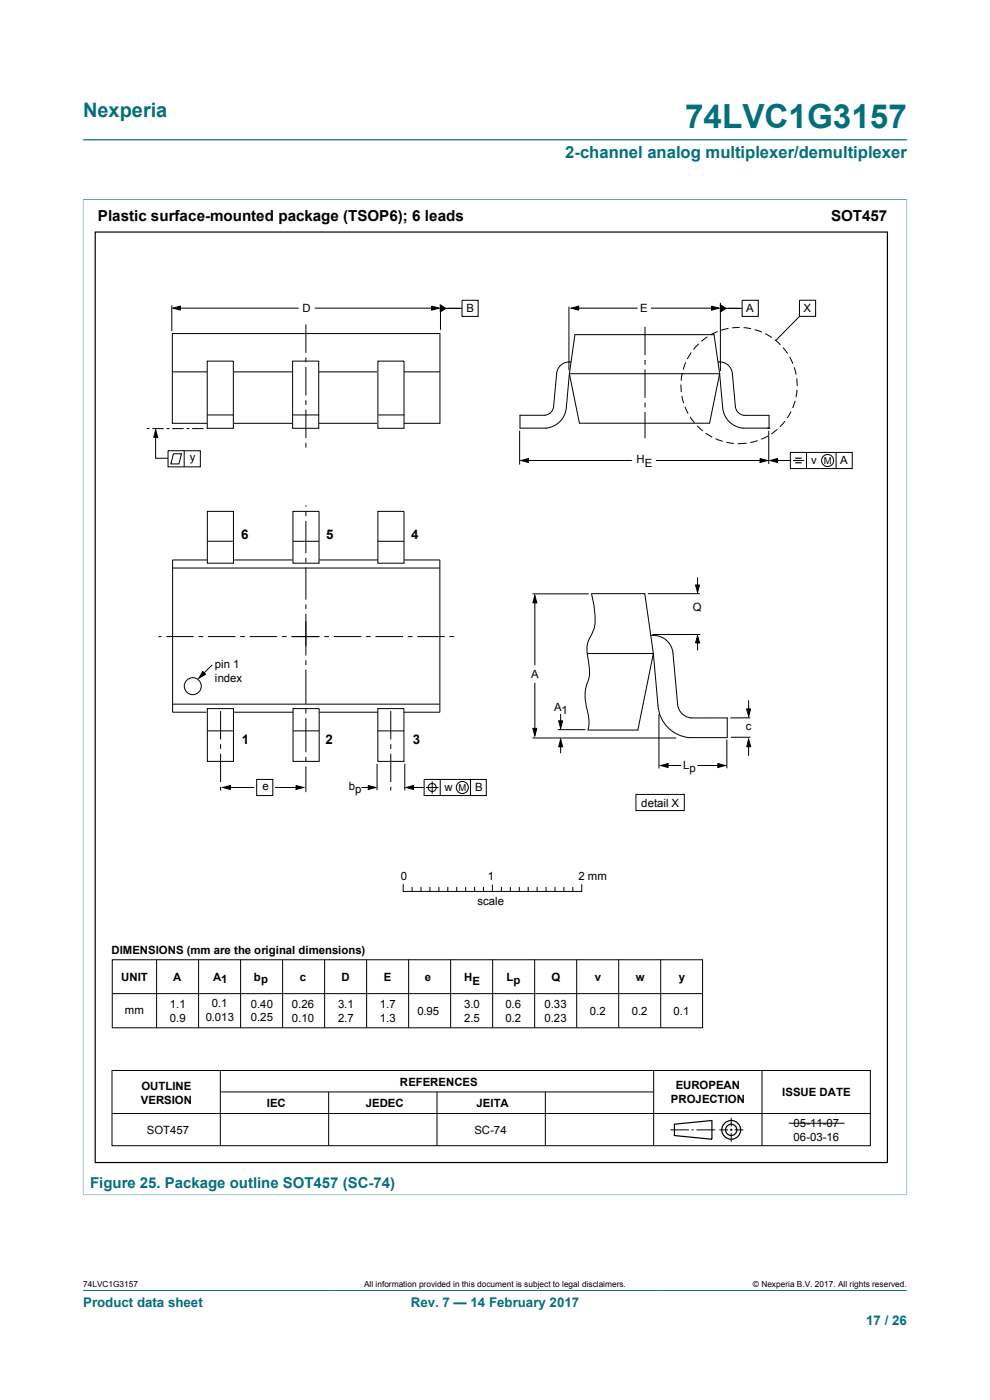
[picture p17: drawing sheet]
<svg xmlns="http://www.w3.org/2000/svg" width="210mm" height="297mm" viewBox="0 0 210 297" stroke-linecap="round" stroke-linejoin="round" font-family="sans-serif">
<defs><g id="words">
<text font-size="7.1" fill="#036f7b" x="145.3" y="27.2">74LVC1G3157</text>
<text font-size="4.2" fill="#036f7b" x="17.6" y="24.8">Nexperia</text>
<text font-size="3.5" fill="#036f7b" x="119.9" y="33.5">2-channel analog multiplexer/demultiplexer</text>
<g font-size="3.2">
<text x="20.8" y="46.8">Plastic surface-mounted package (TSOP6); 6 leads</text>
<text x="176.3" y="46.8">SOT457</text>
</g>
<text font-size="3.2" fill="#036f7b" x="19.1" y="252">Figure 25. Package outline SOT457 (SC-74)</text>
<g font-size="2.8">
<text x="51.2" y="114.3">6</text>
<text x="69.2" y="114.3">5</text>
<text x="87.2" y="114.3">4</text>
<text x="51.3" y="157.8">1</text>
<text x="69" y="157.8">2</text>
<text x="87.6" y="157.8">3</text>
</g>
<g font-size="2.8" fill="#036f7b">
<text x="17.6" y="277.3">Product data sheet</text>
<text x="87.1" y="277.3">Rev. 7 — 14 February 2017</text>
<text x="183.7" y="281">17 / 26</text>
</g>
<g font-size="2.4">
<text x="64.1" y="66.2">D</text>
<text x="98.9" y="66.3">B</text>
<text x="135.8" y="66.3">E</text>
<text x="158.3" y="66.3">A</text>
<text x="170.4" y="66.3">X</text>
<text x="40.3" y="97.9">y</text>
<text x="135" y="98.3">H</text>
<text x="136.8" y="99.1">E</text>
<text x="172.1" y="98.4">v</text>
<text x="178.2" y="98.5">A</text>
<text x="146.9" y="129.7">Q</text>
<text x="45.6" y="141.7">pin 1</text>
<text x="112.7" y="143.9">A</text>
<text x="45.6" y="144.6">index</text>
<text x="117.5" y="150.8">A1</text>
<text x="158.2" y="154.9">c</text>
<text x="55.7" y="167.7">e</text>
<text x="74" y="167.7">bp</text>
<text x="94.3" y="167.7">w</text>
<text x="100.8" y="167.7">B</text>
<text x="144.9" y="163.1">Lp</text>
<text x="136" y="171.1">detail X</text>
<text x="85" y="186.6">0</text>
<text x="101.3" y="191.9">scale</text>
<text x="103.5" y="186.6">1</text>
<text x="122.7" y="186.6">2 mm</text>
<text x="23.6" y="202.4">DIMENSIONS (mm are the original dimensions)</text>
<text x="25.7" y="208.1">UNIT</text>
<text x="36.7" y="208.1">A</text>
<text x="45.2" y="208.1">A1</text>
<text x="53.9" y="208.1">bp</text>
<text x="63.6" y="208.1">c</text>
<text x="72.5" y="208.1">D</text>
<text x="81.4" y="208.1">E</text>
<text x="90.1" y="208.1">e</text>
<text x="98.5" y="208.1">H</text>
<text x="100.2" y="208.9">E</text>
<text x="107.4" y="208.1">L</text>
<text x="108.9" y="208.7">p</text>
<text x="117" y="208.1">Q</text>
<text x="126.2" y="208.1">v</text>
<text x="134.9" y="208.1">w</text>
<text x="144" y="208.1">y</text>
<text x="26.5" y="215">mm</text>
<text x="36" y="213.9">1.1</text>
<text x="45" y="213.6">0.1</text>
<text x="53.2" y="213.8">0.40</text>
<text x="61.9" y="213.9">0.26</text>
<text x="71.7" y="213.9">3.1</text>
<text x="80.6" y="213.9">1.7</text>
<text x="88.5" y="215.2">0.95</text>
<text x="98.5" y="213.9">3.0</text>
<text x="107.2" y="213.9">0.6</text>
<text x="115.5" y="213.9">0.33</text>
<text x="125.1" y="215.2">0.2</text>
<text x="134" y="215.2">0.2</text>
<text x="142.9" y="215.2">0.1</text>
<text x="36" y="216.9">0.9</text>
<text x="43.6" y="216.6">0.013</text>
<text x="53.2" y="216.7">0.25</text>
<text x="61.9" y="216.8">0.10</text>
<text x="71.7" y="216.8">2.7</text>
<text x="80.6" y="216.8">1.3</text>
<text x="98.5" y="216.8">2.5</text>
<text x="107.2" y="216.8">0.2</text>
<text x="115.5" y="216.8">0.23</text>
<text x="30" y="231.3">OUTLINE</text>
<text x="84.8" y="230.3">REFERENCES</text>
<text x="142.3" y="234">PROJECTION</text>
<text x="143.3" y="231">EUROPEAN</text>
<text x="165.9" y="232.5">ISSUE DATE</text>
<text x="29.9" y="234.2">VERSION</text>
<text x="56.6" y="234.9">IEC</text>
<text x="77.6" y="234.9">JEDEC</text>
<text x="101.1" y="234.9">JEITA</text>
<text x="168.3" y="239.2">05-11-07</text>
<text x="31.1" y="240.5">SOT457</text>
<text x="100.7" y="240.5">SC-74</text>
<text x="168.3" y="242.1">06-03-16</text>
</g>
<g font-size="2">
<text x="174.8" y="98.4">M</text>
<text x="97.3" y="167.7">M</text>
</g>
<g font-size="1.8">
<text x="17.6" y="273.1">74LVC1G3157</text>
<text x="77.2" y="273.1">All information provided in this document is subject to legal disclaimers.</text>
<text x="159.7" y="273.1">© Nexperia B.V. 2017. All rights reserved.</text>
</g>
</g></defs>
<path d="M17.6 29.7h174.8M17.6 42.3h174.8M17.6 42.3v211.3M192.4 42.3v211.3M17.6 253.5h174.8M17.6 273.8h174.8" fill="none" stroke="#036f7b" stroke-width=".21"/>
<g fill="none" stroke="#000" stroke-width=".21">
<path d="M36.4 64.8v5.5M36.6 70.8h56.7v19h-56.7zM36.6 78.9h56.7M36.7 65.4l1.6-.5v.9zM37.6 65.4h25.7M66.8 65.4h25.5M91.6 64.9l1.6 .5-1.6 .4zM93.4 64.7l1.2 .7-1.2 .8zM93.4 64.9v5.1M93.9 65.4h4.1M98 63.7h3.4v3.4h-3.4zM120.7 65v13.5"/>
<path d="M121.2 65.4l1.6-.5v.9zM121.9 65.4h13.4M136.8 69.3v6.1M136.8 76.4v1M136.8 78.4v6M138.1 65.4h13.6M144.7 79.2l-.2 1.6M145.5 76.9l-.6 1.5M146.6 74.8l-.8 1.4M148.2 73l-1.1 1.1M150.1 71.4l-1.3 1M150.9 64.9l1.6 .5-1.6 .4z"/>
<path d="M152.2 70.3l-1.4 .7M152.8 64.2v14.5M152.8 64.7l1.2 .7-1.2 .8zM153.4 65.4h4M154.5 69.7l-1.5 .4M156.9 69.5h-1.6M157.4 63.7h3.5v3.4h-3.5zM157.7 69.5l1.6 .2M160.1 69.9l1.5 .6M162.3 70.8l1.4 .8M164.4 72.1l1.2 1.1M166.1 73.7l1 1.3"/>
<path d="M167.5 75.7l.7 1.5M168.5 77.9l.4 1.6M169.6 63.7h3.4v3.4h-3.4zM169.6 67.1l-5 5.1M31.1 90.9h.6M32.3 90.9h2.4M33 91.7v5.5h2.6M33 91.2l.5 1.6h-.9zM35.3 90.9h.6M35.6 95.6h6.9v3.4h-6.9zM36.5 90.9h2.5M36.8 96.3h1.7l-.5 2.1h-1.8z"/>
<path d="M39.1 95.6v3.4M39.6 90.9h.6M40.8 90.9h2.4M110.2 91.4v7.2M110.5 97.7l1.6-.4v.8zM111.3 97.7h22.7M136.8 85.4v1M136.8 87.4v5.6M139.1 97.7h22.7M144.4 81.6l.1 1.6M144.6 84l.4 1.5M145.3 86.3l.7 1.4"/>
<path d="M146.4 88.4l.9 1.3M147.9 90.3l1.2 1.1M149.7 91.9l1.4 .8M151.8 93.1l1.5 .5M154.1 93.8l1.6 .3M158.4 94l-1.9 .1M160.7 93.5l-1.5 .4M161.2 97.3l1.6 .4-1.6 .4zM162.9 92.5l-1.4 .7M163.1 91.4v7M163.4 97.7l1.5-.4v.8zM164.2 97.7h3.4"/>
<path d="M164.9 91.1l-1.3 1M166.5 89.3l-1 1.2M167.7 96h13.1v3.4h-13.1zM167.8 87.3l-.8 1.4M168.2 97.7h2.4M168.7 85l-.6 1.6M169 80.3l.1 1.6M169.1 82.7l-.3 1.6M171.1 96v3.4M177.4 96v3.4M43.9 118.8h-7.3v32.3h7.2M44 108.5h5.5v11h-5.5z"/>
<path d="M44 114.8h5.5M49.5 118.8h12.5M62.1 108.5h5.6v11h-5.6zM62.1 114.8h5.6M64.9 107.2v.3M64.9 108.5v1M64.9 110.5v6.9M64.9 118.4v1M67.7 118.8h12.5M80.2 108.5h5.5v11h-5.5zM80.2 114.8h5.5M85.7 118.8h7.6v32.3h-7.6"/>
<path d="M33.6 135h.7M35.3 135h5.8M36.7 120.5h56.5M42.1 135h1M44.1 135h5.8M51 135h1M53 135h5.8M59.8 135h1M61.8 135h6M64.9 120.4v6.8M64.9 128.2v1M64.9 130.2v8.9"/>
<path d="M68.8 135h1M70.8 135h5.8M77.6 135h1.1M79.7 135h5.8M86.5 135h1M88.5 135h5.8M95.3 135h1M113 126h11.9M113.5 126.3l.4 1.6h-.9zM113.5 127.6v13.5M125.5 126a17.6 17.6 0 0 1 .5 7.4l-.8 1.8a5.3 5.3 0 0 0-.6 3.9l.3 1.5a7.4 7.4 0 0 1-.6 5 11 11 0 0 0 .5 5.9 6.6 6.6 0 0 1-.1 3.4M137.4 125.9h11"/>
<path d="M138.4 134.6h10.2M147.5 124.1h.9l-.4 1.6zM148 134.8l.4 1.6h-.9zM148 122.5v2.4M148 135.6v2.4M36.7 149.4h56.5M43 142.4l.6 .6-1.4 .9zM44 150.3h5.5v11.2h-5.5zM44 155h5.5M45 141l-2.2 2.2M46.8 150.8v6.1M46.8 157.9v1"/>
<path d="M46.8 159.9v6M49.5 151.1h12.7M62.2 150.3h5.5v11.2h-5.5zM62.2 155h5.5M64.9 140.1v1M64.9 142.1v7.2M64.9 150.3v1M64.9 152.3v7.3M67.7 151.1h12.4M80.1 150.3h5.6v11.2h-5.6zM80.2 155.1h5.5M82.9 150.8v6.1"/>
<path d="M82.9 157.9v1M82.9 159.9v6M113 156.6h30.4M113 154.5h.9l-.4 1.6zM113.5 144.9v10.2M118.3 154.8h5.9M118.5 152.9h.9l-.5 1.6zM118.9 156.8l.5 1.6h-.9zM118.9 151.5v2.5M118.9 157.8v2M139.8 151.5v11.5M154.2 156.9v6.1"/>
<path d="M158.4 150.4h.8l-.4 1.6zM158.8 156.8l.4 1.6h-.8zM158.8 148.6v2.9M158.8 157.8v2.5M159.2 152.3h-4.3M159.2 156.4h-4.1M46.8 166.9v.8M47.3 167.1l1.6-.5v.9zM48.2 167.1h5.7M54.4 165.4h3.5v3.4h-3.5zM58.4 167.1h5.1M62.8 166.6l1.6 .5-1.6 .4z"/>
<path d="M64.9 160.6v1M64.9 162.6v5.4M76.7 167.1h2.2M78.1 166.6l1.6 .5-1.6 .4zM80 162.1v5.5M82.9 166.9v.8M85.9 162.1v5.6M86.1 167.1l1.6-.5v.9zM87 167.1h3M90 165.4h13.2v3.4h-13.2zM90.4 167.1h2.6M91.7 165.8v2.6"/>
<path d="M93.4 165.4v3.4M99.8 165.4v3.4M134.9 168.5h10.3v3.5h-10.3zM140.1 162.4l1.6-.4v.8zM141 162.4h3.5M147.9 162.4h4.9M152.3 162l1.5 .4-1.5 .4zM85.5 187.7v1.4h37.9v-1.4M87.4 188.3v.8M89.3 188.3v.8M91.2 188.3v.8M93.1 188.3v.8"/>
<path d="M95 188.3v.8M96.9 188.3v.8M98.8 188.3v.8M100.7 188.3v.8M102.6 188.3v.8M104.4 187.8v1.3M106.4 188.3v.8M108.3 188.3v.8M110.1 188.3v.8M112 188.3v.8M113.9 188.3v.8M115.8 188.3v.8"/>
<path d="M117.7 188.3v.8M119.6 188.3v.8M121.5 188.3v.8M23.8 227.1h160.8v16h-160.8zM23.8 236.2h160.8M46.7 227.1v16M46.8 231.6h91.8M69.7 231.6v11.5M92.7 231.6v11.5M115.7 231.6v11.5M138.7 227.1v16M142.2 239.7h3.9"/>
<path d="M146.7 239.7h.4M147.7 239.7h4M152.6 239.7h1.8M154.8 239.7h.6M155.1 237.1v1.9M155.1 239.4v.5M155.8 239.7h1.9M161.6 227.1v16M155.1 240.4v1.8"/>
<circle cx="175.6" cy="97.7" r="1.28"/>
<circle cx="91.7" cy="167.1" r=".86"/>
<circle cx="98.1" cy="167.1" r="1.28"/>
</g>
<g fill="none" stroke="#000" stroke-width=".25">
<path d="M20.2 49.2h168v197.4h-168zM168.7 97.2h1.4M168.7 98.2h1.4M143.1 238.5l7.9-.8v4l-7.9-.8z"/>
<circle cx="155.1" cy="239.7" r="1.99"/>
<circle cx="155.1" cy="239.7" r="1.2"/>
</g>
<g fill="#000">
<path d="M36.7 65.4l1.6-.5v.9zM91.6 64.9l1.6 .5-1.6 .4zM93.4 64.7l1.2 .7-1.2 .8zM121.2 65.4l1.6-.5v.9zM150.9 64.9l1.6 .5-1.6 .4zM152.8 64.7l1.2 .7-1.2 .8zM33 91.2l.5 1.6h-.9zM110.5 97.7l1.6-.4v.8zM161.2 97.3l1.6 .4-1.6 .4zM163.4 97.7l1.5-.4v.8zM113.5 126.3l.4 1.6h-.9zM148 134.8l.4 1.6h-.9z"/>
<path d="M147.5 124.1h.9l-.4 1.6zM43 142.4l.6 .6-1.4 .9zM113 154.5h.9l-.4 1.6zM118.9 156.8l.5 1.6h-.9zM118.5 152.9h.9l-.5 1.6zM158.8 156.8l.4 1.6h-.8zM158.4 150.4h.8l-.4 1.6zM47.3 167.1l1.6-.5v.9zM62.8 166.6l1.6 .5-1.6 .4zM78.1 166.6l1.6 .5-1.6 .4zM86.1 167.1l1.6-.5v.9zM140.1 162.4l1.6-.4v.8z"/>
<path d="M152.3 162l1.5 .4-1.5 .4z"/>
</g>
<path d="M80.2 76.6h5.5v14.3h-5.5z" fill="#fff"/>
<path d="M80.2 76.6h5.5v14.3h-5.5zM80.3 88h5.5" fill="none" stroke="#000" stroke-width=".21"/>
<path d="M62.1 76.6h5.5v14.3h-5.5z" fill="#fff"/>
<path d="M62.1 76.6h5.5v14.3h-5.5z" fill="none" stroke="#000" stroke-width=".21"/>
<path d="M44 76.6h5.5v14.3h-5.5z" fill="#fff"/>
<g fill="none" stroke="#000" stroke-width=".21">
<path d="M44 76.6h5.5v14.3h-5.5zM64.9 68.8v6M64.9 75.9v1M64.9 77.9v6M120.8 79.3l1.2-8.3h29.5l1.1 8.3M120.8 79.3l2.1 10.5h27.6l2.1-10.5M120.8 79.3h31.8M121.1 76.8a2.73 2.73 0 0 0-3 2.4l-.7 7a2.07 2.07 0 0 1-1.8 1.9h-5.3v2.7h5.6a4.8 4.8 0 0 0 4.2-4.4l.7-7.1M152.3 76.8a2.73 2.73 0 0 1 3.1 2.4l.6 7a2.07 2.07 0 0 0 1.8 1.9h5.3v2.7M152.6 79.3l.7 7.1a4.8 4.8 0 0 0 4.3 4.4h5.5M44 88h5.5M62.2 88h5.5"/>
<path d="M64.9 84.9v1M64.9 86.9v6M64.9 94v1M162.8 90.8h.3M163.1 90.8h.1M124.6 138.6h14M125.5 125.9h11.3l1.8 12.7M138.1 134.8a4.2 4.2 0 0 1 4.7 3.8l.9 10.8a3.2 3.2 0 0 0 2.9 2.9h7.7v4.1M138.6 138.6l1 11.1a7.3 7.3 0 0 0 6.6 6.8h8.1M138.6 138.6l-3.3 16.3h-10.6M23.8 203.6h125.2v14.4h-125.2zM23.8 210.8h125.3"/>
<path d="M33.2 203.6v14.4M42.1 203.6v14.4M51 203.6v14.4M59.9 203.6v14.4M68.9 203.6v14.4M77.8 203.6v14.4M86.7 203.6v14.4M95.6 203.6v14.4M104.5 203.6v14.4M113.4 203.6v14.4M122.3 203.6v14.4M131.2 203.6v14.4"/>
<path d="M140.1 203.6v14.4M167.3 238.3h11.8"/>
<circle cx="40.9" cy="145.6" r="1.8"/>
</g>
<use href="#words"/>
</svg>
